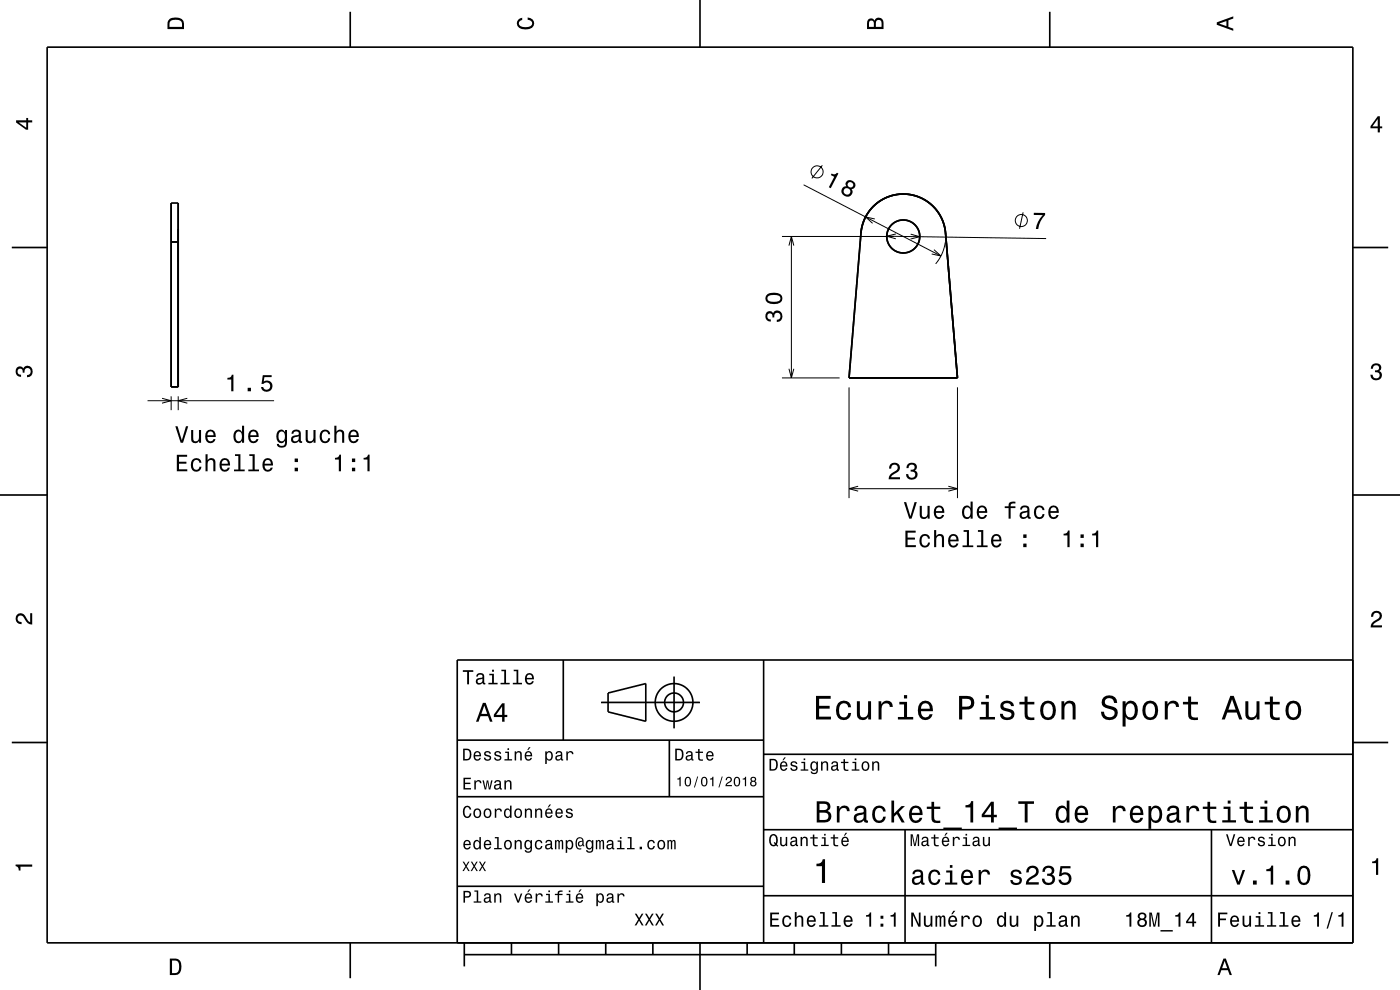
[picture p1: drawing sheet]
<svg xmlns="http://www.w3.org/2000/svg" width="297mm" height="210mm" viewBox="0 0 297 210" stroke-linecap="round" stroke-linejoin="round" font-family="sans-serif">
<g fill="none" stroke="#000" stroke-width=".21">
<path d="M170.5 39.2l29.1 15.1M174.5 35.1l-2.3 2.7M165.9 50.2h23.7M167.4 52.1l.5-1.9 .5 1.9M167.9 50.2v30M185.6 46.4l-2-.4 1.5 1.4M188.1 50.1l33.8 .5M190.1 49.6l-2 .5 1.9 .6M193.2 49.7l1.9 .5-1.9 .5M198.1 53l1.5 1.3-1.9-.4M200.5 51.4a9 9 0 0 1-2 4.6M217 45l-.7 3.5"/>
<path d="M167.4 78.2l.5 2 .5-2M31.3 85h26.8M34.4 84.5l1.9 .5-1.9 .5M36.3 84.1v2.9M37.8 84.1v2.9M39.7 84.5l-1.9 .5 1.9 .5M165.9 80.2h12.2M180.1 82.2v23.5M203.1 82.2v23.5M180.1 103.7h23M182.1 103.1l-2 .6 2 .5M201.2 103.1l1.9 .6-1.9 .5"/>
<circle cx="173.3" cy="36.5" r="1.28"/>
<circle cx="216.7" cy="46.8" r="1.28"/>
</g>
<g fill="none" stroke="#000" stroke-width=".35">
<path d="M10 10h277v190h-277zM74.3 2.5v7.5M148.5 0v10M222.7 2.5v7.5M2.5 52.5h7.5M36.3 51.3h1.5M36.3 43.1h1.5v39h-1.5zM185.2 43.8a9 9 0 0 1 9.5-2.1 9 9 0 0 1 5.9 7.7l2.5 30.8h-23l2.6-30.8a9 9 0 0 1 2.5-5.6zM287 52.5h7.5M0 105h10M287 105h10M119.5 140v17"/>
<path d="M162 140v60M287 140h-190v60M2.5 157.5h7.5M97 157h65M127.5 149h21M129 147l8-2v8l-8-2zM142 157v12M143 143.5v11M287 157.5h7.5M97 169h65M162 176h125M162 160h125"/>
<path d="M192 176v24M257 176v24M97 188h65M162 190h125M74.3 200v7.5M98.5 202.5h100M98.5 200v5M108.5 200v2.5M118.5 200v2.5M128.5 200v2.5M138.5 200v2.5M148.5 200v10"/>
<path d="M158.5 200v2.5M168.5 200v2.5M178.5 200v2.5M188.5 200v2.5M198.5 200v5M222.7 200v7.5"/>
<circle cx="191.6" cy="50.2" r="3.5"/>
<circle cx="143" cy="149" r="2"/>
<circle cx="143" cy="149" r="4"/>
</g>
<g fill="#000">
<path d="M36 4a2.18 2.18 0 0 0-.5 2.2h3.5v-1.2a1.43 1.43 0 0 0-1.7-1.3zM36.3 4.4a2.15 2.15 0 0 1 2.2 .3l.1 1h-2.6v-1z" fill-rule="evenodd"/>
<path d="M109.9 4.2l.9-.4v.4a.7 .7 0 0 0-.7 .5 .7 .7 0 0 0 .3 .8 1.7 1.7 0 0 0 2.5-.5 .9 .9 0 0 0-1-.8v-.5a1.24 1.24 0 0 1 1.4 1.1 1.24 1.24 0 0 1-1 1.4 2.22 2.22 0 0 1-2.5-.7l-.2-.5z" fill-rule="evenodd"/>
<path d="M184.2 4.2l-.3 .7v1.3h3.5v-1.3a.98 .98 0 0 0-.7-1.1 .98 .98 0 0 0-1.2 .6 .84 .84 0 0 0-1.3-.2zM184.5 4.5a.54 .54 0 0 1 .6-.1 .54 .54 0 0 1 .3 .6v.7h-1zM185.9 4.4a.62 .62 0 0 1 .8-.1 .62 .62 0 0 1 .3 .6v.8h-1.2z" fill-rule="evenodd"/>
<path d="M258.1 4.7v.6l3.5 1.2v-.4l-1-.4v-1.4l1-.4v-.4zM258.6 5l1.6-.5v1z" fill-rule="evenodd"/>
<path d="M3.4 25.5v.5l2.1 1.5h.5v-1.5h.8v-.5h-.8v-.5h-.4v.5zM4 26h1.6v1.1z" fill-rule="evenodd"/>
<path d="M176.4 36.8l-.1 .3 .7 .4-1.2 2.2 .4 .2 1.7-3.1-.3-.2a.77 .77 0 0 1-1.2 .2zM179.7 38.4a.8 .8 0 0 0-.2 1.1 1.11 1.11 0 0 0-1 1.2 1.11 1.11 0 0 0 1.2 1 1.03 1.03 0 0 0 1-.5 1.03 1.03 0 0 0 0-1.1 .89 .89 0 0 0 .8-.8 .89 .89 0 0 0-.7-.9l-.4-.2zM179 40.6a.71 .71 0 0 1 1.4 0 .71 .71 0 0 1-1.4 0zM179.8 39.2a.6 .6 0 0 1 1.2 0 .6 .6 0 0 1-1.2 0z" fill-rule="evenodd"/>
<path d="M292.3 24.7l-1.6 2.1v.4h1.6v.9h.4v-.9h.5v-.4h-.5v-2.1zM292.3 25.2v1.6h-1.1z" fill-rule="evenodd"/>
<path d="M219.3 45.1l2.4 .1v.4a5.3 5.3 0 0 0-1.5 3h-.5a5.2 5.2 0 0 1 1.5-3h-1.9z" fill-rule="evenodd"/>
<path d="M162.6 66.3a1.17 1.17 0 0 0-.2 1.2 1.17 1.17 0 0 0 1.1 .7v-.4a.62 .62 0 0 1-.7-.4 .62 .62 0 0 1 .2-.8 .62 .62 0 0 1 .8 .3l.1 .4h.4a.72 .72 0 0 1 .4-.9 .72 .72 0 0 1 .9 .5 .72 .72 0 0 1-.5 .9h-.3v.5a1.18 1.18 0 0 0 1.2-1.5 1.18 1.18 0 0 0-1.9-.6l-.1 .2a.86 .86 0 0 0-1.4-.1zM162.8 62.4a1.13 1.13 0 0 0-.4 1.2 1.13 1.13 0 0 0 1 .8 2.29 2.29 0 0 0 2.5-.6 1.14 1.14 0 0 0-.9-1.6 2.86 2.86 0 0 0-2.2 .2zM162.9 63a2.38 2.38 0 0 1 2.6 0v.6a2.37 2.37 0 0 1-2.6 0z" fill-rule="evenodd"/>
<path d="M291.1 77.4a1.08 1.08 0 0 1 1.4-.2 1.08 1.08 0 0 1 .4 1.2l-.3 .3a1.06 1.06 0 0 1 .5 1.3 1.06 1.06 0 0 1-1.2 .7 1.1 1.1 0 0 1-1.2-1.2h.5a.71 .71 0 0 0 1 .8 .71 .71 0 0 0 .1-1.3h-.6v-.4a.61 .61 0 0 0 .8-.3 .61 .61 0 0 0-.2-.8 .61 .61 0 0 0-.9 .2l-.1 .5h-.5z" fill-rule="evenodd"/>
<path d="M3.6 78a.86 .86 0 0 1 1.4 .2 1.06 1.06 0 0 1 1.2-.6 1.06 1.06 0 0 1 .7 1.2 1.1 1.1 0 0 1-1.2 1.2v-.4a.71 .71 0 0 0 .8-1 .71 .71 0 0 0-1.3-.1v.6h-.4a.61 .61 0 0 0-.3-.8 .61 .61 0 0 0-.8 .2 .61 .61 0 0 0 .2 .8l.6 .2v.4a1.15 1.15 0 0 1-1.2-.6 1.15 1.15 0 0 1 .3-1.3z" fill-rule="evenodd"/>
<path d="M37.5 96.5v3.5h2.2v-.5h-1.7v-1.1h1.5v-.5h-1.5v-1h1.7v-.4zM40.8 97.6a1.53 1.53 0 0 0 .8 2.5 1.06 1.06 0 0 0 1.1-1.1h-.4a.67 .67 0 0 1-.6 .7 .67 .67 0 0 1-.7-.6 1.12 1.12 0 0 1 .6-1.5 .6 .6 0 0 1 .7 .6h.4a1.09 1.09 0 0 0-.7-1 1.09 1.09 0 0 0-1.2 .4zM43.6 96.4v3.6h.4v-1.6a.63 .63 0 0 1 .6-.8 .63 .63 0 0 1 .7 .7v1.7h.4v-1.8a.88 .88 0 0 0-.6-1 .88 .88 0 0 0-1.1 .5v-1.3zM46.9 97.6a1.54 1.54 0 0 0 .8 2.5 1.05 1.05 0 0 0 1.1-.9h-.5l-.2 .3-.4 .2a.75 .75 0 0 1-.7-1h1.8a1.16 1.16 0 0 0-.5-1.3 1.16 1.16 0 0 0-1.4 .2zM47.2 97.8a.66 .66 0 0 1 .8-.2 .66 .66 0 0 1 .3 .8h-1.3zM49.9 96.4v.3h.7v2.9h-1v.4h2.3v-.4h-.9v-3.2zM52.9 96.4v.3h.7v2.9h-.9v.4h2.2v-.4h-.9v-3.2zM56 97.6a1.54 1.54 0 0 0 .8 2.5 1.05 1.05 0 0 0 1.1-.9h-.5l-.2 .3-.4 .2a.75 .75 0 0 1-.7-1h1.8a1.16 1.16 0 0 0-.5-1.3 1.16 1.16 0 0 0-1.4 .2zM56.3 97.8a.66 .66 0 0 1 .8-.2 .66 .66 0 0 1 .3 .8h-1.3zM62.5 99.2v.8h.7v-.8zM62.5 97.3v.7h.7v-.7z" fill-rule="evenodd"/>
<path d="M37.2 90.4l1.1 3.5h.5l1.1-3.5h-.4l-.9 3-.9-3zM40.6 91.2v1.8a.89 .89 0 0 0 .6 1 .89 .89 0 0 0 1-.5v.4h.5v-2.7h-.5v1.6a.65 .65 0 0 1-.4 .8 .65 .65 0 0 1-.8-.4v-2zM43.8 91.5a1.54 1.54 0 0 0 .8 2.5 1.06 1.06 0 0 0 1.1-.9h-.4l-.2 .4-.4 .1a.75 .75 0 0 1-.7-.9h1.8a1.17 1.17 0 0 0-.5-1.4 1.17 1.17 0 0 0-1.5 .2zM44.2 91.7a.66 .66 0 0 1 .8-.1 .66 .66 0 0 1 .3 .7h-1.3zM49.8 91.5a1.57 1.57 0 0 0 .8 2.5l.4-.1 .3-.4v.4h.5v-3.6h-.5v1.3a.89 .89 0 0 0-1.5-.1zM50.1 91.8a.62 .62 0 0 1 .7-.3 .62 .62 0 0 1 .5 .6 1.11 1.11 0 0 1-.7 1.5 1.19 1.19 0 0 1-.5-1.8zM52.9 91.5a1.54 1.54 0 0 0 .8 2.5 1.06 1.06 0 0 0 1.1-.9h-.4l-.2 .4-.4 .1a.76 .76 0 0 1-.7-.9h1.8a1.17 1.17 0 0 0-.5-1.4 1.17 1.17 0 0 0-1.5 .2zM53.3 91.7a.66 .66 0 0 1 .8-.1 .66 .66 0 0 1 .3 .7h-1.3zM58.9 91.5a1.57 1.57 0 0 0 .8 2.5l.4-.1 .4-.4a.73 .73 0 0 1-.3 1 .73 .73 0 0 1-1-.3h-.5a1.1 1.1 0 0 0 1.3 .8 1.1 1.1 0 0 0 .9-1.2v-2.6h-.4v.5l-.4-.4a.89 .89 0 0 0-1.2 .2zM59.3 91.8a.63 .63 0 0 1 .6-.3 .63 .63 0 0 1 .5 .6 1.1 1.1 0 0 1-.7 1.5 1.19 1.19 0 0 1-.4-1.8zM62.1 91.4l-.3 .6h.4a.55 .55 0 0 1 .7-.5 .55 .55 0 0 1 .4 .7l-.2 .1a1 1 0 0 0-1.1 .2 1 1 0 0 0-.2 1 .94 .94 0 0 0 1.6 .1l.1 .3h.6v-.3l-.3-.1v-1.6a1.02 1.02 0 0 0-1.7-.5zM62.3 92.9l1.1-.4a.77 .77 0 0 1-.2 .9 .77 .77 0 0 1-.9 .1zM64.8 91.2v1.8a.89 .89 0 0 0 .7 1 .89 .89 0 0 0 1-.5v.4h.4v-2.7h-.4v1.6a.65 .65 0 0 1-.4 .8 .65 .65 0 0 1-.8-.4v-2zM68.1 91.5a1.52 1.52 0 0 0 .9 2.5 1.05 1.05 0 0 0 1.1-1h-.5a.67 .67 0 0 1-.6 .6 .67 .67 0 0 1-.7-.6 1.12 1.12 0 0 1 .7-1.5 .6 .6 0 0 1 .6 .6h.5a1.09 1.09 0 0 0-.8-.9 1.09 1.09 0 0 0-1.2 .3zM70.9 90.3v3.6h.5v-1.5a.63 .63 0 0 1 .4-.8 .63 .63 0 0 1 .8 .3v2h.4v-1.8a.88 .88 0 0 0-.6-.9 .88 .88 0 0 0-1 .4v-1.3zM74.2 91.5a1.54 1.54 0 0 0 .8 2.5 1.06 1.06 0 0 0 1.1-.9h-.5l-.2 .4-.4 .1a.75 .75 0 0 1-.6-.9h1.7a1.17 1.17 0 0 0-.5-1.4 1.17 1.17 0 0 0-1.4 .2zM74.5 91.7a.66 .66 0 0 1 .8-.1 .66 .66 0 0 1 .4 .7h-1.3z" fill-rule="evenodd"/>
<path d="M48.2 80.2v.3h.9v2.5h.4v-3.5h-.3a.77 .77 0 0 1-1 .7zM52.5 82.3v.7h.7v-.7zM55.8 79.6l-.3 1.8h.4a.8 .8 0 0 1 1.2-.2 .8 .8 0 0 1-.1 1.3 .8 .8 0 0 1-1.2-.4h-.4a1.21 1.21 0 0 0 1.5 1 1.21 1.21 0 0 0 .8-1.6 1.21 1.21 0 0 0-1.7-.6l.1-.9h1.5v-.4z" fill-rule="evenodd"/>
<path d="M71.1 97.1v.4h.8v2.5h.4v-3.6h-.3a.77 .77 0 0 1-.9 .7zM74.7 99.2v.8h.7v-.8zM74.7 97.3v.7h.7v-.7zM77.1 97.1v.4h.8v2.5h.5v-3.6h-.3a.77 .77 0 0 1-1 .7z" fill-rule="evenodd"/>
<path d="M188.9 98.5l-.3 .9h.5a.7 .7 0 0 1 .5-.8 .7 .7 0 0 1 .8 .5 .7 .7 0 0 1-.5 .8 1.8 1.8 0 0 0-1.4 1.8h2.4v-.5h-1.9a2.19 2.19 0 0 1 1.5-1.1 1.14 1.14 0 0 0 .1-1.7 1.14 1.14 0 0 0-1.7 .1zM192.6 98.4l-.3 .9h.4a.62 .62 0 0 1 .4-.8 .62 .62 0 0 1 .8 .3 .62 .62 0 0 1-.2 .8h-.5v.4a.72 .72 0 0 1 .9 .5 .72 .72 0 0 1-.5 .9 .72 .72 0 0 1-.9-.5v-.3h-.5a1.18 1.18 0 0 0 1.5 1.2 1.18 1.18 0 0 0 .6-1.9l-.2-.1a.9 .9 0 0 0 .3-1.1 .9 .9 0 0 0-1-.6z" fill-rule="evenodd"/>
<path d="M192.1 112.6v3.5h2.2v-.5h-1.8v-1.1h1.6v-.5h-1.6v-1h1.8v-.4zM195.4 113.6a1.52 1.52 0 0 0 .8 2.6 1.05 1.05 0 0 0 1.1-1.1h-.4a.67 .67 0 0 1-.7 .7 .67 .67 0 0 1-.7-.6 1.12 1.12 0 0 1 .7-1.6 .6 .6 0 0 1 .7 .7h.4a1.09 1.09 0 0 0-.8-1 1.09 1.09 0 0 0-1.1 .3zM198.2 112.4v3.7h.4v-1.6a.63 .63 0 0 1 .5-.9 .63 .63 0 0 1 .7 .8v1.7h.5v-1.8a.88 .88 0 0 0-.6-1 .88 .88 0 0 0-1.1 .4v-1.3zM201.4 113.6a1.54 1.54 0 0 0 .8 2.6 1.06 1.06 0 0 0 1.1-.9h-.4l-.2 .3-.4 .2a.76 .76 0 0 1-.7-1h1.8a1.17 1.17 0 0 0-.5-1.3 1.17 1.17 0 0 0-1.5 .1zM201.8 113.9a.66 .66 0 0 1 .8-.2 .66 .66 0 0 1 .3 .8h-1.3zM204.4 112.4v.4h.7v2.9h-.9v.4h2.3v-.4h-.9v-3.3zM207.5 112.4v.4h.7v2.9h-1v.4h2.3v-.4h-.9v-3.3zM210.5 113.6a1.54 1.54 0 0 0 .8 2.6 1.06 1.06 0 0 0 1.1-.9h-.4l-.2 .3-.4 .2a.76 .76 0 0 1-.7-1h1.8a1.17 1.17 0 0 0-.5-1.3 1.17 1.17 0 0 0-1.5 .1zM210.9 113.9a.66 .66 0 0 1 .8-.2 .66 .66 0 0 1 .3 .8h-1.3zM217.1 115.3v.8h.7v-.8zM217.1 113.4v.7h.7v-.7z" fill-rule="evenodd"/>
<path d="M191.8 106.5l1.1 3.5h.5l1.1-3.5h-.5l-.9 3-.9-3zM195.1 107.3v1.8a.89 .89 0 0 0 .6 1 .89 .89 0 0 0 1.1-.5v.4h.4v-2.7h-.4v1.6a.65 .65 0 0 1-.4 .7 .65 .65 0 0 1-.8-.3v-2zM198.4 107.6a1.54 1.54 0 0 0 .8 2.5 1.06 1.06 0 0 0 1.1-.9h-.5l-.2 .4-.4 .1a.75 .75 0 0 1-.6-.9h1.7a1.16 1.16 0 0 0-.5-1.4 1.16 1.16 0 0 0-1.4 .2zM198.7 107.8a.66 .66 0 0 1 .8-.1 .66 .66 0 0 1 .4 .7h-1.3zM204.4 107.6a1.57 1.57 0 0 0 .7 2.5l.5-.1 .3-.4v.4h.4v-3.6h-.4v1.3a.89 .89 0 0 0-1.5-.1zM204.7 107.9a.62 .62 0 0 1 .7-.3 .62 .62 0 0 1 .4 .6 1.11 1.11 0 0 1-.6 1.5 1.19 1.19 0 0 1-.5-1.8zM207.5 107.6a1.54 1.54 0 0 0 .8 2.5 1.06 1.06 0 0 0 1.1-.9h-.4l-.3 .4-.3 .1a.75 .75 0 0 1-.7-.9h1.7a1.17 1.17 0 0 0-.5-1.4 1.17 1.17 0 0 0-1.4 .2zM207.9 107.8a.66 .66 0 0 1 .8-.1 .66 .66 0 0 1 .3 .7h-1.3zM213.1 107.4v.4h.9v2.2h.4v-2.2h1v-.4h-1v-.4l.4-.2h.6v-.4a1.04 1.04 0 0 0-1.4 .8v.2zM216.7 107.4l-.3 .7h.4a.55 .55 0 0 1 .7-.5 .55 .55 0 0 1 .4 .7l-.2 .1a1.14 1.14 0 0 0-1.4 .9 .73 .73 0 0 0 .8 .8l.5-.1 .4-.3 .1 .3h.6v-.3l-.3-.1v-1.6a1.02 1.02 0 0 0-.7-.8 1.02 1.02 0 0 0-1 .2zM216.8 109l1.1-.4a.77 .77 0 0 1-.2 .9 .77 .77 0 0 1-.9 .1zM219.6 107.6a1.53 1.53 0 0 0 .9 2.5 1.06 1.06 0 0 0 1.1-1h-.4a.67 .67 0 0 1-.7 .6 .67 .67 0 0 1-.7-.6 1.12 1.12 0 0 1 .7-1.5 .6 .6 0 0 1 .6 .6h.5a1.09 1.09 0 0 0-.8-1 1.09 1.09 0 0 0-1.2 .4zM222.7 107.6a1.54 1.54 0 0 0 .8 2.5 1.06 1.06 0 0 0 1.1-.9h-.5l-.2 .4-.4 .1a.75 .75 0 0 1-.7-.9h1.8a1.17 1.17 0 0 0-.5-1.4 1.17 1.17 0 0 0-1.4 .2zM223 107.8a.66 .66 0 0 1 .8-.1 .66 .66 0 0 1 .4 .7h-1.4z" fill-rule="evenodd"/>
<path d="M225.6 113.2v.4h.8v2.5h.5v-3.6h-.3a.77 .77 0 0 1-1 .7zM229.2 115.3v.8h.7v-.8zM229.2 113.4v.7h.7v-.7zM231.7 113.2v.4h.8v2.5h.5v-3.6h-.4a.78 .78 0 0 1-.9 .7z" fill-rule="evenodd"/>
<path d="M3.6 130.4a1.22 1.22 0 0 1 2 .7l.4 .6 .4 .3v-1.9h.4v2.4a1.8 1.8 0 0 1-1.7-1.4 .71 .71 0 0 0-.9-.5 .71 .71 0 0 0-.5 .8 .71 .71 0 0 0 .9 .5v.5a1.18 1.18 0 0 1-1.2-.7 1.18 1.18 0 0 1 .2-1.3z" fill-rule="evenodd"/>
<path d="M291.2 129.9a1.18 1.18 0 0 1 1.9 .3 1.18 1.18 0 0 1-1 1.7l-.5 .3-.3 .5h1.9v.4h-2.4a1.8 1.8 0 0 1 1.4-1.8 .71 .71 0 0 0 .5-.8 .71 .71 0 0 0-.9-.5 .71 .71 0 0 0-.5 .8h-.4z" fill-rule="evenodd"/>
<path d="M98.2 158.8v2.5h.9a1.37 1.37 0 0 0 .7-2.2 1.56 1.56 0 0 0-1.6-.3zM98.6 159.1a.98 .98 0 0 1 1.1 .7 .98 .98 0 0 1-.6 1.2h-.5zM100.7 159.6a1.04 1.04 0 0 0-.2 1.2 1.04 1.04 0 0 0 1 .5l.5-.5h-.3l-.4 .3a.54 .54 0 0 1-.5-.7h1.3a.83 .83 0 0 0-.4-.9 .83 .83 0 0 0-1 .1zM100.9 159.7l.2-.1a.47 .47 0 0 1 .5 .1 .47 .47 0 0 1 .1 .5h-.9zM102.9 159.5l-.2 .1a.69 .69 0 0 0 .9 .9l.2 .1a.43 .43 0 0 1-.4 .5 .43 .43 0 0 1-.4-.4h-.3a.74 .74 0 0 0 .9 .7 .74 .74 0 0 0 .5-1l-1-.4a.38 .38 0 0 1 .3-.5 .38 .38 0 0 1 .4 .4h.3a.78 .78 0 0 0-1.2-.4zM105.1 159.5l-.2 .1a.69 .69 0 0 0 .9 .9l.2 .1a.43 .43 0 0 1-.4 .5 .43 .43 0 0 1-.5-.4h-.3a.74 .74 0 0 0 .9 .7 .74 .74 0 0 0 .5-1l-.9-.4a.38 .38 0 0 1 .3-.5 .38 .38 0 0 1 .4 .4h.3a.77 .77 0 0 0-1.2-.4zM107.2 159.4v.3h.5v1.3h-.7v.3h1.6v-.3h-.6v-1.6zM107.7 158.7v.4h.3v-.4zM109.2 159.4v1.9h.3v-1.1a.45 .45 0 0 1 .4-.6 .45 .45 0 0 1 .5 .5v1.2h.3v-1.3a.63 .63 0 0 0-.5-.7 .63 .63 0 0 0-.7 .4v-.3zM112.2 158.5l-.4 .6h.3l.5-.6zM111.5 159.6a1.04 1.04 0 0 0-.2 1.2 1.04 1.04 0 0 0 1.1 .5l.5-.5h-.3l-.5 .3a.54 .54 0 0 1-.5-.7h1.3a.83 .83 0 0 0-.4-.9 .83 .83 0 0 0-1 .1zM111.8 159.7l.1-.1a.48 .48 0 0 1 .5 .1 .48 .48 0 0 1 .2 .5h-1zM115.7 159.4v2.7h.3v-1.1a.66 .66 0 0 0 .7 .4 .66 .66 0 0 0 .5-.6 .91 .91 0 0 0 0-1.1 .91 .91 0 0 0-1-.3l-.2 .3v-.3zM116.1 159.8a.45 .45 0 0 1 .5-.2 .45 .45 0 0 1 .3 .4 .65 .65 0 0 1 .1 .8 .65 .65 0 0 1-.7 .2 .98 .98 0 0 1-.2-1.2zM118.1 159.5l-.2 .4h.3a.39 .39 0 0 1 .4-.3 .39 .39 0 0 1 .3 .5h-.1a.65 .65 0 0 0-1 .4 .65 .65 0 0 0 .6 .9l.6-.3 .1 .2h.4v-.2l-.2-.1v-1.1a.72 .72 0 0 0-.5-.6 .72 .72 0 0 0-.7 .2zM118.2 160.6l.8-.3a.55 .55 0 0 1-.2 .7 .55 .55 0 0 1-.6 0zM120.1 159.4v1.9h.4v-1.1a.47 .47 0 0 1 .2-.6 .47 .47 0 0 1 .6 .2v.2h.4a.64 .64 0 0 0-.5-.7 .64 .64 0 0 0-.8 .4v-.3z" fill-rule="evenodd"/>
<path d="M98.2 142.2v.3h.9v2.7h.4v-2.7h.9v-.3zM101.3 143l-.3 .5h.4a.47 .47 0 0 1 .5-.4 .47 .47 0 0 1 .4 .6l-.2 .1a.84 .84 0 0 0-1 .2 .84 .84 0 0 0 0 1.1 .9 .9 0 0 0 1.3-.2l.1 .2 .5 .1v-.3l-.3-.1v-1.3a.87 .87 0 0 0-1.4-.5zM101.4 144.3l.9-.3a.66 .66 0 0 1-.1 .7 .66 .66 0 0 1-.8 .1zM103.8 142.9v.3h.6v1.6h-.8v.4h2v-.4h-.8v-1.9zM104.4 142.1v.4h.4v-.4zM106.4 142.1v.3h.6v2.4h-.8v.4h1.9v-.4h-.7v-2.7zM109 142.1v.3h.6v2.4h-.8v.4h1.9v-.4h-.7v-2.7zM111.6 143.1a1.32 1.32 0 0 0 .7 2.1 .9 .9 0 0 0 .9-.7h-.3l-.2 .3-.4 .1a.65 .65 0 0 1-.6-.8h1.6a1 1 0 0 0-.4-1.2 1 1 0 0 0-1.3 .2zM111.9 143.3a.57 .57 0 0 1 .7-.1 .57 .57 0 0 1 .3 .6h-1.2z" fill-rule="evenodd"/>
<path d="M102.4 149.1l-1.4 4h.5l.4-1.2h1.6l.4 1.2h.6l-1.5-4zM102.7 149.7l.7 1.7h-1.3zM106.5 149.2l-1.7 2.4v.5h1.7v1h.5v-1h.6v-.5h-.6v-2.4zM106.5 149.9v1.7h-1.3z" fill-rule="evenodd"/>
<path d="M143.2 158.8v2.5h.9a1.37 1.37 0 0 0 .7-2.2 1.56 1.56 0 0 0-1.6-.3zM143.6 159.1a.98 .98 0 0 1 1.1 .7 .98 .98 0 0 1-.6 1.2h-.5zM145.7 159.5l-.2 .4h.3a.39 .39 0 0 1 .5-.3 .39 .39 0 0 1 .3 .5h-.2a.65 .65 0 0 0-.9 .4 .65 .65 0 0 0 .5 .9l.7-.3v.2h.4v-.2l-.1-.1-.1-1.1a.73 .73 0 0 0-.4-.6 .73 .73 0 0 0-.8 .2zM145.8 160.6l.8-.3a.55 .55 0 0 1-.1 .7 .55 .55 0 0 1-.7 0zM148.1 158.9v.5h-.5v.3h.5v1.3a.75 .75 0 0 0 1 .4v-.3a.48 .48 0 0 1-.7-.3v-1.1h.7v-.3h-.7v-.5zM150 159.6a1.04 1.04 0 0 0-.2 1.2 1.04 1.04 0 0 0 1.1 .5l.5-.5h-.4l-.4 .3a.54 .54 0 0 1-.5-.7h1.3a.83 .83 0 0 0-.4-.9 .83 .83 0 0 0-1 .1zM150.3 159.7l.1-.1a.48 .48 0 0 1 .5 .1 .48 .48 0 0 1 .2 .5h-1z" fill-rule="evenodd"/>
<path d="M173.1 147.6v5h3.2v-.6h-2.5v-1.7h2.2v-.6h-2.2v-1.5h2.4v-.6zM177.8 149.2a2.59 2.59 0 0 0 .5 3.4 1.58 1.58 0 0 0 2.3-1.4h-.6a.95 .95 0 0 1-.9 1 .95 .95 0 0 1-1-.9 1.59 1.59 0 0 1 .9-2.1 .85 .85 0 0 1 .9 .8h.7a1.56 1.56 0 0 0-1.1-1.3 1.56 1.56 0 0 0-1.7 .5zM181.8 148.8v2.5a1.27 1.27 0 0 0 .9 1.4 1.27 1.27 0 0 0 1.5-.7v.6h.6v-3.8h-.6v2.2a.92 .92 0 0 1-.6 1.1 .92 .92 0 0 1-1.2-.4v-2.9zM186.4 148.8v3.8h.6v-2.2a.95 .95 0 0 1 .5-1.1 .95 .95 0 0 1 1.2 .3l.1 .4h.6a1.28 1.28 0 0 0-1-1.4 1.28 1.28 0 0 0-1.4 .8v-.6zM190.8 148.9v.5h1v2.7h-1.3v.5h3.2v-.5h-1.3v-3.2zM191.8 147.4v.8h.6v-.8zM195.1 149.2a2.62 2.62 0 0 0 .5 3.4 1.57 1.57 0 0 0 2.2-1.1h-.6l-.3 .5-.5 .2a1.08 1.08 0 0 1-1-1.3h2.5a1.66 1.66 0 0 0-.7-2 1.66 1.66 0 0 0-2.1 .3zM195.6 149.5a.94 .94 0 0 1 1.2-.2 .94 .94 0 0 1 .5 1h-1.9zM203.5 147.6v5h.6v-2.1h.8a1.47 1.47 0 0 0 1.8-1.2 1.47 1.47 0 0 0-1.5-1.7zM204.1 148.2a1.6 1.6 0 0 1 1.8 .5 .86 .86 0 0 1 0 .9 .86 .86 0 0 1-.9 .3h-.9zM208.1 148.9v.5h1v2.7h-1.3v.5h3.3v-.5h-1.3v-3.2zM209.1 147.4v.8h.7v-.8zM212.6 148.9a1.08 1.08 0 0 0-.3 1.2 1.08 1.08 0 0 0 1 .7l1.1 .4a.57 .57 0 0 1 .2 .6 .57 .57 0 0 1-.5 .4 .96 .96 0 0 1-1.4-.8h-.6a1.6 1.6 0 0 0 1.3 1.4 1.6 1.6 0 0 0 1.7-.8 1.13 1.13 0 0 0-1-1.6l-1.1-.3-.2-.4a.87 .87 0 0 1 .9-.5 .87 .87 0 0 1 .8 .6h.6a1.41 1.41 0 0 0-2.1-1.1zM217.4 147.8v1.1h-1.1v.5h1.1v2.6l.2 .4 .4 .3h1.4v-.5a.97 .97 0 0 1-1.4-.5v-2.3h1.4v-.5h-1.4v-1.1zM221.1 149.2a2.56 2.56 0 0 0 .5 3.4 1.72 1.72 0 0 0 1.8-.2 1.72 1.72 0 0 0 .6-1.7 1.7 1.7 0 0 0-.9-1.9 1.7 1.7 0 0 0-2 .4zM221.6 149.6a.96 .96 0 0 1 1-.4 .96 .96 0 0 1 .7 .8 1.59 1.59 0 0 1-1 2.2 1.19 1.19 0 0 1-1-1.5zM225.2 148.8v3.8h.6v-2.2a.97 .97 0 0 1 .5-1.1 .97 .97 0 0 1 1.1 .2l.1 .7v2.4h.7v-2.5a1.27 1.27 0 0 0-.9-1.4 1.27 1.27 0 0 0-1.5 .6v-.5zM234.1 147.9a1.38 1.38 0 0 0-.3 1.5 1.38 1.38 0 0 0 1.3 .9 1.25 1.25 0 0 1 1.4 .9 1.15 1.15 0 0 1-1.3 .9 1.15 1.15 0 0 1-1-1.1h-.7a1.8 1.8 0 0 0 1.7 1.8 1.8 1.8 0 0 0 1.9-1.6 1.46 1.46 0 0 0-1.5-1.4l-.6-.2a.83 .83 0 0 1-.5-1.1 .83 .83 0 0 1 1.2-.3l.5 .5 .1 .4h.7a1.67 1.67 0 0 0-1-1.6 1.67 1.67 0 0 0-1.9 .4zM238.2 148.8v5.3h.6v-2.1a1.32 1.32 0 0 0 1.4 .7 1.32 1.32 0 0 0 1.1-1.1 2.43 2.43 0 0 0-.8-2.8 1.21 1.21 0 0 0-1.7 .5v-.5zM239.1 149.6a.9 .9 0 0 1 .9-.4 .9 .9 0 0 1 .7 .8 1.61 1.61 0 0 1-.9 2.2 1.18 1.18 0 0 1-1-1.5zM242.8 149.2a2.56 2.56 0 0 0 .5 3.4 1.72 1.72 0 0 0 1.8-.2 1.72 1.72 0 0 0 .6-1.7 1.7 1.7 0 0 0-.9-1.9 1.7 1.7 0 0 0-2 .4zM243.3 149.6a.96 .96 0 0 1 1-.4 .96 .96 0 0 1 .7 .8 1.59 1.59 0 0 1-1 2.2 1.19 1.19 0 0 1-1-1.5zM247.1 148.8v3.8h.6v-2.2a.95 .95 0 0 1 .5-1.1 .95 .95 0 0 1 1.2 .3l.1 .4h.6a1.28 1.28 0 0 0-1-1.4 1.28 1.28 0 0 0-1.4 .8v-.6zM252 147.8v1.1h-1v.5h1l.1 2.6 .2 .4 .4 .3h1.4v-.5a.97 .97 0 0 1-1.4-.5v-2.3h1.4v-.5h-1.4v-1.1zM261 147.6l-1.8 5h.6l.6-1.4h2l.5 1.4h.7l-1.9-5zM261.4 148.3l.7 2.2h-1.5zM264.2 148.8v2.5a1.27 1.27 0 0 0 .9 1.4 1.27 1.27 0 0 0 1.5-.7v.6h.6v-3.8h-.6v2.2a.92 .92 0 0 1-.6 1.1 .92 .92 0 0 1-1.1-.4l-.1-2.9zM269.4 147.8v1.1h-1.1v.5h1.1v2.6l.2 .4 .4 .3 .7 .1 .8-.1v-.5a.97 .97 0 0 1-1.4-.5l-.1-2.3h1.5v-.5h-1.5v-1.1zM273.1 149.2a2.56 2.56 0 0 0 .6 3.4 1.72 1.72 0 0 0 1.8-.2 1.72 1.72 0 0 0 .6-1.7 1.7 1.7 0 0 0-.9-1.9 1.7 1.7 0 0 0-2.1 .4zM273.6 149.6a.96 .96 0 0 1 1-.4 .96 .96 0 0 1 .7 .8 1.59 1.59 0 0 1-.9 2.2 1.19 1.19 0 0 1-1.1-1.5z" fill-rule="evenodd"/>
<path d="M98.3 165v2.5h1.6v-.3h-1.2v-.9h1.1v-.3h-1.1v-.7h1.2v-.3zM100.6 165.5v2h.3v-1.1a.47 .47 0 0 1 .3-.6 .47 .47 0 0 1 .6 .2v.1h.3a.64 .64 0 0 0-.5-.6 .64 .64 0 0 0-.7 .4v-.4zM102.4 165.5l.4 2h.3l.3-1.7 .3 1.7h.3l.5-2h-.3l-.3 1.7-.3-1.7h-.3l-.3 1.7-.3-1.7zM105.1 165.6l-.2 .5h.2a.39 .39 0 0 1 .5-.4 .39 .39 0 0 1 .3 .6h-.1a.65 .65 0 0 0-1 .4 .65 .65 0 0 0 .6 .8l.6-.3 .1 .2 .4 .1v-.3h-.2v-1.1a.72 .72 0 0 0-.5-.6 .72 .72 0 0 0-.7 .1zM105.2 166.7l.8-.2a.55 .55 0 0 1-.2 .6 .55 .55 0 0 1-.6 .1zM107 165.5v2h.3v-1.1a.45 .45 0 0 1 .4-.7 .45 .45 0 0 1 .5 .6v1.2h.3v-1.3a.63 .63 0 0 0-.4-.7 .63 .63 0 0 0-.8 .3v-.3z" fill-rule="evenodd"/>
<path d="M98.5 178.4a1.04 1.04 0 0 0-.2 1.2 1.04 1.04 0 0 0 1.1 .6l.5-.6h-.4l-.4 .3a.54 .54 0 0 1-.5-.6h1.3a.83 .83 0 0 0-.4-1 .83 .83 0 0 0-1 .1zM98.8 178.6l.1-.1a.48 .48 0 0 1 .5 0 .48 .48 0 0 1 .2 .5h-1zM100.6 178.4a1.07 1.07 0 0 0-.2 1.1 1.07 1.07 0 0 0 .9 .7l.4-.3v.3h.3v-2.6h-.3v.9a.64 .64 0 0 0-1.1-.1zM100.8 178.6a.44 .44 0 0 1 .5-.2 .44 .44 0 0 1 .4 .5 .65 .65 0 0 1 0 .7 .65 .65 0 0 1-.7 .3l-.3-.4zM102.8 178.4a1.04 1.04 0 0 0-.1 1.2 1.04 1.04 0 0 0 1 .6l.5-.6h-.3l-.5 .3a.54 .54 0 0 1-.4-.6h1.2a.83 .83 0 0 0-.3-1 .83 .83 0 0 0-1.1 .1zM103.1 178.6l.1-.1a.47 .47 0 0 1 .5 0 .47 .47 0 0 1 .2 .5h-.9zM105 177.6v.2h.5v2.1h-.7v.3h1.6v-.3h-.6v-2.3zM107.1 178.4a1.04 1.04 0 0 0-.1 1.2 1.04 1.04 0 0 0 1.1 .6 1.04 1.04 0 0 0 .5-1.3 1.04 1.04 0 0 0-1.2-.7zM107.4 178.6a.48 .48 0 0 1 .5-.2 .48 .48 0 0 1 .3 .5 .67 .67 0 0 1 0 .7 .67 .67 0 0 1-.7 .3 .97 .97 0 0 1-.1-1.3zM109.2 178.2v2h.3v-1.2a.45 .45 0 0 1 .3-.5 .45 .45 0 0 1 .5 .2l.1 1.5h.3v-1.3a.63 .63 0 0 0-.5-.7 .63 .63 0 0 0-.7 .3v-.3zM111.4 178.4a1.06 1.06 0 0 0-.2 1.1 1.06 1.06 0 0 0 1 .7l.4-.3a.52 .52 0 0 1-.3 .7 .52 .52 0 0 1-.7-.3h-.3a.78 .78 0 0 0 .9 .6 .78 .78 0 0 0 .7-.8v-1.9h-.3v.3l-.3-.3a.65 .65 0 0 0-.9 .2zM111.7 178.6a.45 .45 0 0 1 .5-.2 .45 .45 0 0 1 .3 .5 .65 .65 0 0 1 0 .7 .65 .65 0 0 1-.7 .3l-.2-.4zM113.7 178.4a1.04 1.04 0 0 0-.2 1.2 1.04 1.04 0 0 0 1.1 .6l.4-.4 .1-.3h-.3l-.3 .4a.72 .72 0 0 1-.7-.7 .72 .72 0 0 1 .7-.7l.3 .4h.3a.78 .78 0 0 0-.6-.7 .78 .78 0 0 0-.8 .2zM115.9 178.3l-.2 .5h.3a.39 .39 0 0 1 .5-.4 .39 .39 0 0 1 .2 .6h-.1a.65 .65 0 0 0-.9 .4 .65 .65 0 0 0 .5 .8l.6-.3 .1 .2 .4 .1v-.3h-.2v-1.2a.73 .73 0 0 0-1.2-.4zM116 179.4l.8-.2a.55 .55 0 0 1-.1 .6 .55 .55 0 0 1-.7 .1zM117.7 178.2v2h.3v-1.3l.2-.5h.2l.1 .2v1.6h.2l.1-1.5 .2-.3 .2 .4v1.4h.3v-1.4a.49 .49 0 0 0-.4-.7l-.4 .3-.3-.3-.4 .3v-.2zM120 178.2v2.7h.3v-1a.66 .66 0 0 0 .7 .3 .66 .66 0 0 0 .6-.6 .91 .91 0 0 0 0-1 .91 .91 0 0 0-1-.4l-.3 .3v-.3zM120.5 178.6a.45 .45 0 0 1 .4-.2 .45 .45 0 0 1 .4 .5v.3a.6 .6 0 0 1-.5 .7 .84 .84 0 0 1-.3-1.3zM122.5 177.8a1.87 1.87 0 0 0 .1 2.3l.7 .1v-.3a.61 .61 0 0 1-.9-.5 1.2 1.2 0 0 1 .6-1.6l.4 .1 .1 .4a.7 .7 0 0 0-.8 .4 .7 .7 0 0 0 .2 .8h.4l.3-.2v.2h.4l-.2-.3a1.2 1.2 0 0 0-.8-1.6zM122.9 178.7l.6-.2-.1 .7-.5 .1zM124.5 178.4a1.06 1.06 0 0 0-.2 1.1 1.06 1.06 0 0 0 .9 .7l.4-.3a.52 .52 0 0 1-.3 .7 .52 .52 0 0 1-.7-.3h-.3a.78 .78 0 0 0 .9 .6 .78 .78 0 0 0 .7-.8v-1.9h-.3v.3l-.3-.3a.65 .65 0 0 0-.8 .2zM124.7 178.6a.45 .45 0 0 1 .5-.2 .45 .45 0 0 1 .3 .5 .65 .65 0 0 1 0 .7 .65 .65 0 0 1-.6 .3l-.3-.4zM126.4 178.2v2h.3v-1.3l.2-.5h.1l.1 .2v1.6h.3v-1.5l.3-.3 .2 .4v1.4h.3v-1.4a.49 .49 0 0 0-.4-.7l-.4 .3-.4-.3-.3 .3v-.2zM128.9 178.3l-.2 .5h.3a.39 .39 0 0 1 .5-.4 .39 .39 0 0 1 .3 .6h-.2a.65 .65 0 0 0-.9 .4 .65 .65 0 0 0 .5 .8l.6-.3 .1 .2 .4 .1v-.3h-.2v-1.2a.72 .72 0 0 0-.5-.6 .72 .72 0 0 0-.7 .2zM129 179.4l.8-.2a.55 .55 0 0 1-.1 .6 .55 .55 0 0 1-.7 .1zM131 178.3v.3h.5v1.3h-.6v.3h1.6v-.3h-.7v-1.6zM131.5 177.6v.3h.3v-.3zM133.2 177.6v.2h.5v2.1h-.7v.3h1.6v-.3h-.6v-2.3zM135.7 179.6v.6h.5v-.6zM137.5 178.4a1.04 1.04 0 0 0-.1 1.2 1.04 1.04 0 0 0 1 .6l.4-.4 .1-.3h-.3l-.3 .4a.72 .72 0 0 1-.7-.7 .72 .72 0 0 1 .7-.7l.3 .4h.3a.78 .78 0 0 0-.5-.7 .78 .78 0 0 0-.9 .2zM139.7 178.4a1.04 1.04 0 0 0-.2 1.2 1.04 1.04 0 0 0 1.1 .6 1.04 1.04 0 0 0 .5-1.3 1.04 1.04 0 0 0-1.2-.7zM139.9 178.6a.48 .48 0 0 1 .5-.2 .48 .48 0 0 1 .4 .5 .66 .66 0 0 1 0 .7 .66 .66 0 0 1-.7 .3 .98 .98 0 0 1-.2-1.3zM141.6 178.2v2h.3v-1.3l.1-.5h.2l.1 .2v1.6h.3v-1.5l.3-.3 .1 .4v1.4h.3v-1.4a.49 .49 0 0 0-.3-.7l-.4 .3-.4-.3-.3 .3v-.2z" fill-rule="evenodd"/>
<path d="M98.4 171.2a1.45 1.45 0 0 0 .7 2.3 .94 .94 0 0 0 .9-1h-.3a.59 .59 0 0 1-.8 .7 1.31 1.31 0 0 1 .2-2l.3 .1 .2 .4h.4a.85 .85 0 0 0-.6-.8 .85 .85 0 0 0-1 .3zM100.6 171.7a1.04 1.04 0 0 0-.1 1.3 1.04 1.04 0 0 0 1.1 .5 1.04 1.04 0 0 0 .5-1.3 1.04 1.04 0 0 0-1.2-.7zM100.9 171.9a.48 .48 0 0 1 .5-.1 .48 .48 0 0 1 .3 .4 .66 .66 0 0 1 0 .7 .66 .66 0 0 1-.7 .3 .98 .98 0 0 1-.1-1.3zM102.8 171.7a1.04 1.04 0 0 0-.2 1.3 1.04 1.04 0 0 0 1.2 .5 1.04 1.04 0 0 0 .5-1.3 1.04 1.04 0 0 0-1.2-.7zM103 171.9a.48 .48 0 0 1 .5-.1 .48 .48 0 0 1 .4 .4 .66 .66 0 0 1 0 .7 .66 .66 0 0 1-.7 .3 .97 .97 0 0 1-.2-1.3zM105 171.5v2h.3v-1.1a.47 .47 0 0 1 .2-.6 .47 .47 0 0 1 .6 .2l.1 .1h.3a.64 .64 0 0 0-.5-.6 .64 .64 0 0 0-.7 .4v-.4zM107.1 171.7a1.06 1.06 0 0 0-.2 1.2 1.06 1.06 0 0 0 .9 .6l.4-.3v.3h.3v-2.6h-.3v.9a.63 .63 0 0 0-1.1-.1zM107.4 171.9a.44 .44 0 0 1 .4-.1 .44 .44 0 0 1 .4 .4 .65 .65 0 0 1 0 .7 .65 .65 0 0 1-.7 .3l-.2-.4zM109.3 171.7a1.04 1.04 0 0 0-.1 1.3 1.04 1.04 0 0 0 1.1 .5 1.04 1.04 0 0 0 .5-1.3 1.04 1.04 0 0 0-1.2-.7zM109.5 171.9a.48 .48 0 0 1 .6-.1 .48 .48 0 0 1 .3 .4 .66 .66 0 0 1 0 .7 .66 .66 0 0 1-.7 .3 .98 .98 0 0 1-.2-1.3zM111.4 171.5v2h.3v-1.1a.45 .45 0 0 1 .3-.7 .45 .45 0 0 1 .5 .6v1.2h.4v-1.3a.63 .63 0 0 0-.5-.7 .63 .63 0 0 0-.7 .3v-.3zM113.5 171.5v2h.3v-1.1a.45 .45 0 0 1 .3-.6 .45 .45 0 0 1 .6 .2v1.5h.3v-1.3a.63 .63 0 0 0-.4-.7 .63 .63 0 0 0-.8 .3v-.3zM116.5 170.7l-.3 .6h.2l.5-.6zM115.9 171.7a1.04 1.04 0 0 0-.2 1.2 1.04 1.04 0 0 0 1 .6l.5-.6h-.3l-.4 .4a.54 .54 0 0 1-.5-.7h1.2a.83 .83 0 0 0-.3-1 .83 .83 0 0 0-1 .1zM116.1 171.9l.2-.1a.47 .47 0 0 1 .4 .1 .47 .47 0 0 1 .2 .4h-.9zM118 171.7a1.04 1.04 0 0 0-.2 1.2 1.04 1.04 0 0 0 1.1 .6l.5-.6h-.3l-.5 .4a.53 .53 0 0 1-.5-.7h1.3a.83 .83 0 0 0-.3-1 .83 .83 0 0 0-1.1 .1zM118.3 171.9l.1-.1a.47 .47 0 0 1 .5 .1 .47 .47 0 0 1 .2 .4h-1zM120.2 171.6l-.1 .2a.69 .69 0 0 0 .8 .9l.3 .1a.43 .43 0 0 1-.4 .5 .43 .43 0 0 1-.5-.4h-.3a.74 .74 0 0 0 .9 .7 .74 .74 0 0 0 .5-1.1l-1-.3a.38 .38 0 0 1 .3-.5 .38 .38 0 0 1 .5 .3h.3a.77 .77 0 0 0-1.3-.4z" fill-rule="evenodd"/>
<path d="M143.7 165.1v.3h.4v1.4h.3v-2zM145.4 165a1.16 1.16 0 0 0 .5 1.8 1.16 1.16 0 0 0 .5-1.8 .63 .63 0 0 0-1 0zM145.7 165.1l.2-.1a.98 .98 0 0 1 0 1.6l-.2-.1-.2-.3v-.7zM147.9 164.7l-.7 2.3h.2l.7-2.3zM148.9 165a1.15 1.15 0 0 0 .5 1.8 1.16 1.16 0 0 0 .5-1.8 .63 .63 0 0 0-1 0zM149.2 165.1l.2-.1a.98 .98 0 0 1 0 1.6l-.2-.1-.2-.3v-.7zM150.6 165.1v.3h.5v1.4h.2v-2zM153.1 164.7l-.7 2.3h.2l.7-2.3zM154.1 164.9l-.2 .6h.3a.4 .4 0 0 1 .3-.5 .4 .4 0 0 1 .5 .3 .4 .4 0 0 1-.3 .5l-.2 .1a.93 .93 0 0 0-.6 .9h1.4v-.3h-1.1l.5-.4a.67 .67 0 0 0 .5-1 .67 .67 0 0 0-1.1-.2zM155.8 165a1.15 1.15 0 0 0 .5 1.8 1.16 1.16 0 0 0 .5-1.8 .63 .63 0 0 0-1 0zM156.1 165.1l.2-.1a.98 .98 0 0 1 0 1.6l-.2-.1-.2-.3v-.7zM157.6 165.1v.3h.4v1.4h.3v-2zM159.4 164.9l-.2 .5 .2 .3a.62 .62 0 0 0-.1 .9 .62 .62 0 0 0 1 0 .62 .62 0 0 0-.1-.9 .57 .57 0 0 0 0-.9 .57 .57 0 0 0-.8 .1zM159.4 166.2a.41 .41 0 0 1 .8 0 .41 .41 0 0 1-.8 0zM159.5 165.3a.34 .34 0 0 1 .6 0 .34 .34 0 0 1-.6 0z" fill-rule="evenodd"/>
<path d="M163.2 161v2.5h.9a1.37 1.37 0 0 0 .7-2.2 1.58 1.58 0 0 0-1.6-.3zM163.6 161.3a.98 .98 0 0 1 1.1 .7 .98 .98 0 0 1-.6 1.2h-.5zM166.4 160.7l-.4 .6h.2l.5-.6zM165.7 161.7a1.04 1.04 0 0 0-.2 1.2 1.04 1.04 0 0 0 1 .6l.5-.6h-.3l-.4 .4a.54 .54 0 0 1-.5-.7h1.3a.83 .83 0 0 0-.4-1 .83 .83 0 0 0-1 .1zM165.9 161.9l.2-.1a.48 .48 0 0 1 .5 .1 .48 .48 0 0 1 .1 .4h-.9zM167.9 161.6l-.2 .2a.68 .68 0 0 0 .9 .9l.2 .1a.43 .43 0 0 1-.4 .5 .43 .43 0 0 1-.4-.4h-.3a.74 .74 0 0 0 .9 .7 .74 .74 0 0 0 .5-1.1l-1-.3a.38 .38 0 0 1 .3-.5 .38 .38 0 0 1 .4 .4l.3-.1a.78 .78 0 0 0-1.2-.4zM170 161.6v.3h.5v1.3h-.7v.3h1.7v-.3h-.7v-1.6zM170.5 160.9v.3h.3v-.3zM172.1 161.7a1.06 1.06 0 0 0-.2 1.2 1.06 1.06 0 0 0 .9 .6l.4-.3a.52 .52 0 0 1-.2 .7 .52 .52 0 0 1-.7-.3h-.3a.78 .78 0 0 0 .9 .6 .78 .78 0 0 0 .6-.8v-1.9h-.3v.4l-.2-.3a.64 .64 0 0 0-.9 .1zM172.4 161.9a.45 .45 0 0 1 .4-.1 .45 .45 0 0 1 .4 .4 .65 .65 0 0 1 0 .7 .65 .65 0 0 1-.7 .3l-.2-.4zM174.2 161.5v2h.3v-1.1a.45 .45 0 0 1 .3-.6 .45 .45 0 0 1 .5 .2l.1 1.5h.3v-1.3a.63 .63 0 0 0-.5-.7 .63 .63 0 0 0-.7 .3v-.3zM176.6 161.6l-.2 .5h.3a.39 .39 0 0 1 .4-.4 .39 .39 0 0 1 .3 .6h-.1a.65 .65 0 0 0-1 .4 .65 .65 0 0 0 .6 .8l.6-.3 .1 .2 .4 .1-.2-.4v-1a.73 .73 0 0 0-1.2-.5zM176.7 162.7l.8-.2a.55 .55 0 0 1-.2 .6 .55 .55 0 0 1-.6 .1zM178.9 161v.6h-.5v.3h.5l.1 1.3a.75 .75 0 0 0 1 .3v-.3a.48 .48 0 0 1-.7-.2v-1.1h.7v-.3h-.7v-.6zM180.8 161.6v.3h.5v1.3h-.6v.3h1.6v-.3h-.6v-1.6zM181.3 160.9v.3h.4v-.3zM183 161.7a1.04 1.04 0 0 0-.2 1.3 1.04 1.04 0 0 0 1.2 .5 1.04 1.04 0 0 0 .4-1.3 1.04 1.04 0 0 0-1.2-.7zM183.2 161.9a.48 .48 0 0 1 .5-.1 .48 .48 0 0 1 .4 .4 .66 .66 0 0 1 0 .7 .66 .66 0 0 1-.7 .3 .98 .98 0 0 1-.2-1.3zM185 161.5v2h.3v-1.1a.45 .45 0 0 1 .3-.6 .45 .45 0 0 1 .6 .2v1.5h.3v-1.3a.63 .63 0 0 0-.4-.7 .63 .63 0 0 0-.8 .3v-.3z" fill-rule="evenodd"/>
<path d="M163.4 177.2a1.45 1.45 0 0 0 .7 2.3l.5-.2 .3 .3 .2-.2-.3-.3a1.53 1.53 0 0 0-.5-2.2l-.6 .1zM163.8 177.3l.3-.1a1.21 1.21 0 0 1 .5 1.7l-.3-.3-.2 .2 .3 .3a.45 .45 0 0 1-.7-.1 1.62 1.62 0 0 1 .1-1.7zM165.5 177.5v1.3a.63 .63 0 0 0 .4 .7 .63 .63 0 0 0 .8-.3v.3h.3v-2h-.3v1.2a.46 .46 0 0 1-.3 .5 .46 .46 0 0 1-.6-.2v-1.5zM167.9 177.6l-.2 .5h.3a.39 .39 0 0 1 .5-.4 .39 .39 0 0 1 .2 .6h-.1a.65 .65 0 0 0-.9 .4 .65 .65 0 0 0 .5 .8l.6-.3 .1 .2 .4 .1v-.3h-.2v-1.1a.73 .73 0 0 0-1.2-.5zM168 178.7l.8-.2a.55 .55 0 0 1-.2 .6 .55 .55 0 0 1-.6 .1zM169.8 177.5v2h.4v-1.1a.45 .45 0 0 1 .2-.6 .45 .45 0 0 1 .6 .2v1.5h.3v-1.3a.63 .63 0 0 0-.4-.7 .63 .63 0 0 0-.8 .3v-.3zM172.4 177v.6h-.5v.3h.5l.1 1.3a.75 .75 0 0 0 1 .3v-.3a.49 .49 0 0 1-.7-.2v-1.1h.7v-.3h-.7v-.6zM174.3 177.6v.3h.5v1.3h-.6v.3h1.6v-.3h-.6v-1.6zM174.8 176.9v.3h.4v-.3zM176.8 177v.6h-.6v.3h.6v1.3a.74 .74 0 0 0 1 .3v-.3a.49 .49 0 0 1-.7-.2v-1.1h.7v-.3h-.7v-.6zM179.4 176.7l-.4 .6h.2l.5-.6zM178.7 177.7a1.04 1.04 0 0 0-.2 1.2 1.04 1.04 0 0 0 1 .6l.5-.6h-.3l-.4 .4a.54 .54 0 0 1-.5-.7h1.3a.83 .83 0 0 0-.4-1 .83 .83 0 0 0-1 .1zM178.9 177.9l.2-.1a.48 .48 0 0 1 .5 .1 .48 .48 0 0 1 .1 .4h-.9z" fill-rule="evenodd"/>
<path d="M173.3 170v4.5h1.6a1.26 1.26 0 0 0 1.4-1 1.26 1.26 0 0 0-.7-1.5 1.1 1.1 0 0 0 .5-1.3 1.1 1.1 0 0 0-1.2-.7zM173.9 170.5h.9a.68 .68 0 0 1 .8 .7 .68 .68 0 0 1-.9 .6h-.8zM173.9 172.4h.9a.78 .78 0 0 1 1 .7 .78 .78 0 0 1-.9 .8h-1zM177.5 171v3.5h.6v-2a.85 .85 0 0 1 .5-1 .85 .85 0 0 1 1 .3l.1 .3h.6a1.15 1.15 0 0 0-.9-1.2 1.15 1.15 0 0 0-1.3 .7v-.6zM181.6 171.2l-.3 .3v.5h.5a.71 .71 0 0 1 .8-.7 .71 .71 0 0 1 .5 1l-.2 .1a1.47 1.47 0 0 0-1.8 1.2 .93 .93 0 0 0 1 1l.6-.2 .6-.4 .1 .4 .7 .1v-.5h-.3v-2.1a1.31 1.31 0 0 0-2.2-.7zM181.8 173.1l1.4-.4a.99 .99 0 0 1-.2 1.1 .99 .99 0 0 1-1.2 .1l-.1-.4zM185.4 171.4a1.96 1.96 0 0 0 1.1 3.2 1.36 1.36 0 0 0 1.4-1.4h-.5a.86 .86 0 0 1-.8 .9 .86 .86 0 0 1-.9-.8 1.44 1.44 0 0 1 .8-1.9 .77 .77 0 0 1 .8 .7h.6a1.4 1.4 0 0 0-1-1.2 1.4 1.4 0 0 0-1.5 .5zM189.1 169.8v4.7h.6v-1.3l.6-.5 1 1.8h.6l-1.2-2.2 1.3-1.3h-.7l-1.6 1.6v-2.8zM193.2 171.4a1.98 1.98 0 0 0 1.1 3.2 1.36 1.36 0 0 0 1.4-1.1h-.6l-.3 .4-.5 .2a.97 .97 0 0 1-.9-1.2h2.3a1.5 1.5 0 0 0-.6-1.8 1.5 1.5 0 0 0-1.9 .3zM193.7 171.6a.85 .85 0 0 1 1-.1 .85 .85 0 0 1 .4 .9h-1.7zM197.6 170.1v1h-1v.5h1v2.3l.2 .4 .4 .2 .6 .1h.7v-.5a.88 .88 0 0 1-1.3-.5v-2h1.3v-.5h-1.3v-1zM200.1 175.5v.5h3.9v-.5zM204.8 170.8v.5h1.1v3.2h.6v-4.6h-.5a.99 .99 0 0 1-1.2 .9zM210.2 170.1l-1.9 2.7v.6h1.9v1.1h.6v-1.1h.7v-.6h-.7v-2.7zM210.2 170.8v2h-1.4zM211.8 175.5v.5h3.9v-.5zM216 170v.5h1.4v4h.6v-4h1.4v-.5zM224.3 171.4a2.43 2.43 0 0 0 .4 3.1 1.12 1.12 0 0 0 1.6-.6v.6h.6v-4.7h-.6v1.7a1.14 1.14 0 0 0-2-.1zM224.8 171.7a.8 .8 0 0 1 .8-.3 .8 .8 0 0 1 .6 .7 1.43 1.43 0 0 1-.8 2 1.52 1.52 0 0 1-.6-2.4zM228.4 171.4a1.98 1.98 0 0 0 1 3.2 1.36 1.36 0 0 0 1.4-1.1h-.6l-.3 .4-.4 .2a.97 .97 0 0 1-.9-1.2h2.2a1.5 1.5 0 0 0-.6-1.8 1.5 1.5 0 0 0-1.8 .3zM228.8 171.6a.85 .85 0 0 1 1-.1 .85 .85 0 0 1 .5 .9h-1.7zM236.1 171v3.5h.6v-2a.85 .85 0 0 1 .4-1 .85 .85 0 0 1 1.1 .3v.3h.6a1.15 1.15 0 0 0-.9-1.2 1.15 1.15 0 0 0-1.3 .7v-.6zM240.1 171.4a1.98 1.98 0 0 0 1 3.2 1.36 1.36 0 0 0 1.4-1.1h-.6l-.3 .4-.4 .2a.97 .97 0 0 1-.9-1.2h2.3a1.5 1.5 0 0 0-.7-1.8 1.5 1.5 0 0 0-1.8 .3zM240.5 171.6a.85 .85 0 0 1 1-.1 .85 .85 0 0 1 .5 .9h-1.7zM243.6 171v4.8h.6v-1.9a1.19 1.19 0 0 0 1.3 .7 1.19 1.19 0 0 0 1-1.1 1.94 1.94 0 0 0-1.3-2.6 1.06 1.06 0 0 0-1 .6v-.5zM244.5 171.7a.81 .81 0 0 1 .8-.3 .81 .81 0 0 1 .6 .7 1.45 1.45 0 0 1-.8 2 1.52 1.52 0 0 1-.6-2.4zM247.9 171.2l-.2 .3-.1 .5h.5a.71 .71 0 0 1 .9-.7 .71 .71 0 0 1 .5 1l-.3 .1a1.47 1.47 0 0 0-1.7 1.2 .94 .94 0 0 0 1 1l.6-.2 .5-.4 .2 .4 .7 .1v-.5h-.3v-2.1a1.31 1.31 0 0 0-2.3-.7zM248.2 173.1l1.4-.4a.99 .99 0 0 1-.3 1.1 .99 .99 0 0 1-1.1 .1l-.2-.4zM251.7 171v3.5h.6v-2a.85 .85 0 0 1 .4-1 .85 .85 0 0 1 1.1 .3v.3h.6a1.15 1.15 0 0 0-.9-1.2 1.15 1.15 0 0 0-1.3 .7v-.6zM256.2 170.1v1h-1v.5h1v2.3l.2 .4 .3 .2 1.3 .1v-.5a.87 .87 0 0 1-1.3-.5v-2h1.3v-.5h-1.3v-1zM259.6 171.1v.5h.9v2.4h-1.2v.5h2.9v-.5h-1.2v-2.9zM260.4 169.8v.7h.7v-.7zM264 170.1v1h-1v.5h1v2.3l.2 .4 .3 .2 1.3 .1v-.5a.87 .87 0 0 1-1.3-.5v-2h1.3v-.5h-1.3v-1zM267.4 171.1v.5h.9v2.4h-1.2v.5h2.9v-.5h-1.2v-2.9zM268.3 169.8v.7h.6v-.7zM271.2 171.4a1.96 1.96 0 0 0 1.1 3.2 1.95 1.95 0 0 0 1.6-1.6 1.95 1.95 0 0 0-.9-2l-.7-.1-.6 .1zM271.7 171.7a.86 .86 0 0 1 .9-.3 .86 .86 0 0 1 .6 .7 1.43 1.43 0 0 1-.9 2 1.51 1.51 0 0 1-.6-2.4zM274.9 171v3.5h.6v-2a.82 .82 0 0 1 .5-1 .82 .82 0 0 1 1 .4v2.6h.6v-2.3a1.14 1.14 0 0 0-.8-1.3 1.14 1.14 0 0 0-1.4 .6v-.5z" fill-rule="evenodd"/>
<path d="M193.2 177v2.5h.3v-2.3l.4 2.3h.3l.5-2.3v2.3h.3v-2.5h-.5l-.4 2.2-.5-2.2zM195.7 177.6l-.2 .5h.3a.39 .39 0 0 1 .5-.4 .39 .39 0 0 1 .3 .6h-.2a.65 .65 0 0 0-.9 .4 .65 .65 0 0 0 .5 .8l.7-.3v.2l.4 .1v-.3h-.1l-.1-1.1a.73 .73 0 0 0-1.2-.5zM195.8 178.7l.8-.2a.55 .55 0 0 1-.1 .6 .55 .55 0 0 1-.7 .1zM198.1 177v.6h-.5v.3h.5v1.3a.74 .74 0 0 0 1 .3v-.3a.49 .49 0 0 1-.7-.2v-1.1h.7v-.3h-.7v-.6zM200.7 176.7l-.4 .6h.3l.5-.6zM200 177.7a1.04 1.04 0 0 0-.2 1.2 1.04 1.04 0 0 0 1.1 .6l.5-.6h-.4l-.4 .4a.54 .54 0 0 1-.5-.7h1.3a.83 .83 0 0 0-.4-1 .83 .83 0 0 0-1 .1zM200.3 177.9l.1-.1a.48 .48 0 0 1 .5 .1 .48 .48 0 0 1 .2 .4h-1zM202.1 177.5v2h.3v-1.1a.47 .47 0 0 1 .3-.6 .47 .47 0 0 1 .6 .2v.1h.3a.64 .64 0 0 0-.4-.6 .64 .64 0 0 0-.8 .4v-.4zM204.3 177.6v.3h.5v1.3h-.6v.3h1.6v-.3h-.6v-1.6zM204.8 176.9v.3h.4v-.3zM206.6 177.6l-.2 .5h.3a.39 .39 0 0 1 .4-.4 .39 .39 0 0 1 .3 .6h-.1a.65 .65 0 0 0-1 .4 .65 .65 0 0 0 .6 .8l.6-.3 .1 .2 .4 .1v-.3h-.2v-1.1a.72 .72 0 0 0-.5-.6 .72 .72 0 0 0-.7 .1zM206.7 178.7l.8-.2a.55 .55 0 0 1-.2 .6 .55 .55 0 0 1-.6 .1zM208.5 177.5v1.3a.63 .63 0 0 0 .5 .7 .63 .63 0 0 0 .7-.3v.3h.3v-2h-.3v1.2a.46 .46 0 0 1-.3 .5 .46 .46 0 0 1-.6-.2v-1.5z" fill-rule="evenodd"/>
<path d="M260.1 177l.8 2.5h.4l.8-2.5h-.4l-.6 2.1-.7-2.1zM262.7 177.7a1.04 1.04 0 0 0-.2 1.2 1.04 1.04 0 0 0 1 .6l.5-.6h-.3l-.4 .4a.54 .54 0 0 1-.5-.7h1.3a.83 .83 0 0 0-.4-1 .83 .83 0 0 0-1 .1zM262.9 177.9l.2-.1a.48 .48 0 0 1 .5 .1 .48 .48 0 0 1 .1 .4h-.9zM264.8 177.5v2h.3v-1.1a.47 .47 0 0 1 .3-.6 .47 .47 0 0 1 .6 .2v.1h.3a.64 .64 0 0 0-.5-.6 .64 .64 0 0 0-.7 .4v-.4zM267 177.6l-.1 .2a.69 .69 0 0 0 .9 .9l.2 .1a.43 .43 0 0 1-.4 .5 .43 .43 0 0 1-.5-.4h-.3a.74 .74 0 0 0 .9 .7 .74 .74 0 0 0 .5-1.1l-.9-.3a.38 .38 0 0 1 .3-.5 .38 .38 0 0 1 .4 .4l.3-.1a.78 .78 0 0 0-1.3-.4zM269.2 177.6v.3h.5v1.3h-.7v.3h1.6v-.3h-.6v-1.6zM269.7 176.9v.3h.3v-.3zM271.3 177.7a1.04 1.04 0 0 0-.1 1.3 1.04 1.04 0 0 0 1.1 .5 1.04 1.04 0 0 0 .5-1.3 1.04 1.04 0 0 0-1.2-.7zM271.5 177.9a.48 .48 0 0 1 .6-.1 .48 .48 0 0 1 .3 .4 .67 .67 0 0 1 0 .7 .67 .67 0 0 1-.7 .3 .98 .98 0 0 1-.2-1.3zM273.3 177.5v2h.4v-1.1a.45 .45 0 0 1 .3-.7 .45 .45 0 0 1 .5 .6v1.2h.4v-1.3a.63 .63 0 0 0-.5-.7 .63 .63 0 0 0-.7 .3v-.3z" fill-rule="evenodd"/>
<path d="M3.3 183.4h3.5v.4h-2.5v.9h-.3a.77 .77 0 0 0-.7-1z" fill-rule="evenodd"/>
<path d="M98.1 182.8l.6 1-.6 1h.3l.5-.8 .4 .8h.3l-.6-1.1 .6-.9h-.3l-.4 .7-.5-.7zM99.9 182.8l.6 1-.7 1h.3l.5-.8 .5 .8h.3l-.7-1.1 .6-.9h-.3l-.4 .7-.4-.7zM101.6 182.8l.6 1-.6 1h.3l.4-.8 .5 .8h.3l-.6-1.1 .6-.9h-.3l-.5 .7-.4-.7z" fill-rule="evenodd"/>
<path d="M98.3 189v2.5h.4v-1.1a.96 .96 0 0 0 1.2-.7 .67 .67 0 0 0-.7-.7zM98.7 189.3h.4a.43 .43 0 0 1 .5 .4 .43 .43 0 0 1-.5 .4h-.4zM100.6 188.9v.3h.5v2h-.6v.3h1.6v-.3h-.6v-2.3zM102.9 189.6l-.2 .5h.3a.39 .39 0 0 1 .5-.4 .39 .39 0 0 1 .2 .6h-.1a.65 .65 0 0 0-.9 .4 .65 .65 0 0 0 .5 .8l.6-.3 .1 .2 .4 .1v-.3h-.2v-1.1a.73 .73 0 0 0-1.2-.5zM103 190.7l.8-.2a.55 .55 0 0 1-.2 .6 .55 .55 0 0 1-.6 .1zM104.8 189.5v2h.4v-1.1a.45 .45 0 0 1 .2-.6 .45 .45 0 0 1 .6 .2v1.5h.3v-1.3a.63 .63 0 0 0-.4-.7 .63 .63 0 0 0-.8 .3v-.3zM109 189.5l.8 2h.3l.7-2h-.3l-.6 1.6-.5-1.6zM112.2 188.7l-.4 .6h.3l.5-.6zM111.5 189.7a1.04 1.04 0 0 0-.2 1.2 1.04 1.04 0 0 0 1.1 .6l.5-.6h-.3l-.5 .4a.54 .54 0 0 1-.5-.7h1.3a.83 .83 0 0 0-.4-1 .83 .83 0 0 0-1 .1zM111.8 189.9l.1-.1a.48 .48 0 0 1 .5 .1 .48 .48 0 0 1 .2 .4h-1zM113.6 189.5v2h.4v-1.1a.47 .47 0 0 1 .2-.6 .47 .47 0 0 1 .6 .2v.1h.4a.64 .64 0 0 0-.5-.6 .64 .64 0 0 0-.8 .4v-.4zM115.8 189.6v.3h.5v1.3h-.6v.3h1.6v-.3h-.6v-1.6zM116.3 188.9v.3h.4v-.3zM117.7 189.6v.3h.6v1.6h.3v-1.6h.7v-.3h-.7v-.3l.7-.1v-.3a.68 .68 0 0 0-.7 0 .68 .68 0 0 0-.3 .7zM120.2 189.6v.3h.5v1.3h-.7v.3h1.6v-.3h-.6v-1.6zM120.7 188.9v.3h.3v-.3zM123 188.7l-.3 .6h.2l.5-.6zM122.4 189.7a1.04 1.04 0 0 0-.2 1.2 1.04 1.04 0 0 0 1 .6l.5-.6h-.3l-.4 .4a.54 .54 0 0 1-.5-.7h1.2a.83 .83 0 0 0-.3-1 .83 .83 0 0 0-1 .1zM122.6 189.9l.2-.1a.48 .48 0 0 1 .5 .1 .48 .48 0 0 1 .1 .4h-.9zM126.5 189.5v2.7h.3v-1a.66 .66 0 0 0 .7 .3 .66 .66 0 0 0 .6-.6 .91 .91 0 0 0 0-1 .91 .91 0 0 0-1-.3l-.3 .2v-.3zM127 189.9a.45 .45 0 0 1 .5-.1 .45 .45 0 0 1 .3 .4v.3a.6 .6 0 0 1-.5 .8 .85 .85 0 0 1-.3-1.4zM128.9 189.6l-.2 .5h.3a.39 .39 0 0 1 .5-.4 .39 .39 0 0 1 .3 .6h-.2a.65 .65 0 0 0-.9 .4 .65 .65 0 0 0 .5 .8l.6-.3 .1 .2 .4 .1v-.3h-.2v-1.1a.73 .73 0 0 0-1.2-.5zM129 190.7l.8-.2a.55 .55 0 0 1-.1 .6 .55 .55 0 0 1-.7 .1zM131 189.5v2h.3v-1.1a.47 .47 0 0 1 .3-.6 .47 .47 0 0 1 .6 .2v.1h.3a.64 .64 0 0 0-.5-.6 .64 .64 0 0 0-.7 .4v-.4z" fill-rule="evenodd"/>
<path d="M134.7 193.8l.7 1.2-.8 1.3h.4l.6-1 .6 1h.3l-.7-1.3 .7-1.2h-.4l-.5 .9-.6-.9zM136.8 193.8l.8 1.2-.8 1.3h.4l.5-1 .6 1h.4l-.8-1.3 .8-1.2h-.4l-.5 .9-.6-.9zM139 193.8l.7 1.2-.7 1.3h.3l.6-1 .6 1h.4l-.8-1.3 .7-1.2h-.3l-.6 .9-.5-.9z" fill-rule="evenodd"/>
<path d="M163.4 193.6v3h1.9v-.4h-1.5v-1h1.3v-.4h-1.3v-.9h1.5v-.3zM166.2 194.5a1.31 1.31 0 0 0 .7 2.2 .9 .9 0 0 0 1-1h-.4a.57 .57 0 0 1-.5 .6 .57 .57 0 0 1-.6-.5 .81 .81 0 0 1-.1-.9 .81 .81 0 0 1 .9-.4l.3 .5h.4a.94 .94 0 0 0-.7-.8 .94 .94 0 0 0-1 .3zM168.6 193.5v3.1h.4v-1.4a.54 .54 0 0 1 .3-.6 .54 .54 0 0 1 .7 .3v1.7h.4v-1.6a.76 .76 0 0 0-.5-.8 .76 .76 0 0 0-.9 .4v-1.1zM171.4 194.5a1.32 1.32 0 0 0 .7 2.2 .91 .91 0 0 0 .9-.8h-.3l-.2 .3-.4 .1a.65 .65 0 0 1-.6-.8h1.6a1 1 0 0 0-.5-1.1 1 1 0 0 0-1.2 .1zM171.7 194.7a.57 .57 0 0 1 .7-.1 .57 .57 0 0 1 .3 .6h-1.2zM174 193.5v.3h.6v2.5h-.8v.3h1.9v-.3h-.7v-2.8zM176.6 193.5v.3h.6v2.5h-.8v.3h1.9v-.3h-.7v-2.8zM179.2 194.5a1.32 1.32 0 0 0 .7 2.2 .91 .91 0 0 0 .9-.8h-.3l-.2 .3-.4 .1a.65 .65 0 0 1-.5-.8h1.5a1 1 0 0 0-.4-1.1 1 1 0 0 0-1.3 .1zM179.5 194.7a.57 .57 0 0 1 .7-.1 .57 .57 0 0 1 .3 .6h-1.1z" fill-rule="evenodd"/>
<path d="M173.2 183.2a1.1 1.1 0 0 0 1.3-.9h.5v5h-.6v-3.6h-1.2z" fill-rule="evenodd"/>
<path d="M183.7 194.1v.3h.7v2.2h.4v-3h-.3a.66 .66 0 0 1-.8 .5zM186.8 195.9v.7h.6v-.7zM186.8 194.3v.6h.6v-.6zM188.9 194.1v.3h.7v2.2h.4v-3h-.3a.66 .66 0 0 1-.8 .5z" fill-rule="evenodd"/>
<path d="M193.3 193.6v3h.4v-2.5l1.1 2.5h.5v-3h-.4v2.4l-1.1-2.4zM196 194.3v1.5a.76 .76 0 0 0 .5 .8 .76 .76 0 0 0 .9-.4v.4h.4v-2.3h-.4v1.3a.55 .55 0 0 1-.3 .7 .55 .55 0 0 1-.7-.3v-1.7zM198.5 194.3v2.3h.3v-1.6l.2-.5h.2l.1 .2v1.9h.4v-1.8l.3-.3 .2 .4v1.7h.4v-1.6a.59 .59 0 0 0-.5-.8l-.5 .3-.4-.3-.4 .3v-.2zM202.2 193.2l-.4 .7h.3l.6-.7zM201.4 194.5a1.32 1.32 0 0 0 .7 2.2 .91 .91 0 0 0 .9-.8h-.3l-.2 .3-.4 .1a.65 .65 0 0 1-.6-.8h1.6a1 1 0 0 0-.5-1.1 1 1 0 0 0-1.2 .1zM201.7 194.7a.57 .57 0 0 1 .7-.1 .57 .57 0 0 1 .3 .6h-1.2zM204 194.3v2.3h.3v-1.4a.57 .57 0 0 1 .3-.6 .57 .57 0 0 1 .8 .2v.2h.4a.77 .77 0 0 0-.6-.8 .77 .77 0 0 0-.9 .4v-.3zM206.6 194.5a1.24 1.24 0 0 0-.2 1.5 1.24 1.24 0 0 0 1.3 .6 1.34 1.34 0 0 0 .6-1.4 1.34 1.34 0 0 0-1-1zM206.9 194.7a.57 .57 0 0 1 .6-.2 .57 .57 0 0 1 .4 .5 .8 .8 0 0 1 0 .9 .8 .8 0 0 1-.9 .4 1.17 1.17 0 0 1-.1-1.6zM211.7 194.5a1.35 1.35 0 0 0 .7 2.2l.4-.2 .2-.3v.4h.4v-3.1h-.3v1.1a.77 .77 0 0 0-1.4-.1zM212 194.7a.53 .53 0 0 1 .6-.2 .53 .53 0 0 1 .4 .5 .96 .96 0 0 1-.6 1.3 1.01 1.01 0 0 1-.4-1.6zM214.2 194.3v1.5a.76 .76 0 0 0 .5 .8 .76 .76 0 0 0 1-.4v.4h.3v-2.3h-.4v1.3a.55 .55 0 0 1-.3 .7 .55 .55 0 0 1-.7-.3v-1.7zM219.4 194.3v3.2h.4v-1.3a.79 .79 0 0 0 .8 .4 .79 .79 0 0 0 .7-.7 1.13 1.13 0 0 0 0-1.2 1.13 1.13 0 0 0-1.1-.5l-.4 .4v-.3zM219.9 194.7a.53 .53 0 0 1 .6-.2 .53 .53 0 0 1 .4 .5 .78 .78 0 0 1 .1 .9 .78 .78 0 0 1-.9 .4 1.19 1.19 0 0 1-.2-1.6zM222.2 193.5v.3h.6v2.5h-.8v.3h1.9v-.3h-.7v-2.8zM224.9 194.4l-.2 .5h.3a.47 .47 0 0 1 .6-.4 .47 .47 0 0 1 .3 .6l-.2 .1a.84 .84 0 0 0-1 .2 .84 .84 0 0 0 0 1.1 .91 .91 0 0 0 1.3-.2l.1 .2 .5 .1v-.3l-.2-.1-.1-1.3a.87 .87 0 0 0-.5-.7 .87 .87 0 0 0-.9 .2zM225 195.7l1-.3a.66 .66 0 0 1-.2 .7 .66 .66 0 0 1-.8 .1zM227.2 194.3v2.3h.4v-1.4a.54 .54 0 0 1 .4-.6 .54 .54 0 0 1 .6 .3l.1 1.7h.3v-1.6a.76 .76 0 0 0-.5-.8 .76 .76 0 0 0-.9 .4v-.3z" fill-rule="evenodd"/>
<path d="M193.9 184.7l-.3 .7h.4a.63 .63 0 0 1 .8-.6 .63 .63 0 0 1 .4 .9l-.2 .1a1.3 1.3 0 0 0-1.6 1 .83 .83 0 0 0 1 .9l.5-.1 .5-.4 .1 .4 .6 .1v-.4l-.2-.1-.1-1.8a1.16 1.16 0 0 0-1.9-.7zM194.1 186.4l1.2-.3a.88 .88 0 0 1-.2 1 .88 .88 0 0 1-1 .1l-.1-.4zM197.3 184.9a1.75 1.75 0 0 0 .9 2.9 1.21 1.21 0 0 0 1.3-1.3h-.5a.76 .76 0 0 1-.7 .8 .76 .76 0 0 1-.8-.7 1.28 1.28 0 0 1 .7-1.7 .68 .68 0 0 1 .8 .7h.5a1.25 1.25 0 0 0-.9-1.1 1.25 1.25 0 0 0-1.3 .4zM200.7 184.7v.4h.8v2.1h-1v.4h2.6v-.4h-1.1v-2.5zM201.5 183.5v.6h.5v-.6zM204.2 184.9a1.77 1.77 0 0 0 .9 2.9 1.21 1.21 0 0 0 1.3-1h-.5l-.3 .4-.4 .1a.87 .87 0 0 1-.8-1.1h2a1.33 1.33 0 0 0-.5-1.5 1.33 1.33 0 0 0-1.7 .2zM204.6 185.1a.75 .75 0 0 1 .9-.1 .75 .75 0 0 1 .4 .8h-1.5zM207.6 184.5v3.1h.5v-1.7a.76 .76 0 0 1 .4-.9 .76 .76 0 0 1 1 .2v.3h.5a1.02 1.02 0 0 0-.8-1 1.02 1.02 0 0 0-1.1 .6v-.6zM214.7 184.7a.86 .86 0 0 0-.3 1 .86 .86 0 0 0 .9 .5l1 .4a.72 .72 0 0 1-.7 .8 .72 .72 0 0 1-.8-.7h-.5a1.26 1.26 0 0 0 1.2 1.1 1.26 1.26 0 0 0 1.3-1.1 .89 .89 0 0 0-.9-.9l-.9-.2-.1-.3a.69 .69 0 0 1 .7-.4 .69 .69 0 0 1 .6 .5h.5a1.12 1.12 0 0 0-1.7-.9zM218.1 184l-.3 .4-.1 .7h.5a.81 .81 0 0 1 .6-1 .81 .81 0 0 1 1 .6 .81 .81 0 0 1-.6 1 2.06 2.06 0 0 0-1.6 1.9h2.8v-.5h-2.2a1.95 1.95 0 0 1 1.3-1 1.31 1.31 0 0 0 .6-2 1.31 1.31 0 0 0-2-.1zM221.5 184l-.3 .4-.1 .5h.5a.73 .73 0 0 1 .9-.9 .73 .73 0 0 1 .4 1.2l-.8 .1v.5a.82 .82 0 0 1 1.1 .4 .82 .82 0 0 1-.3 1 .82 .82 0 0 1-1.1-.2l-.2-.6h-.6a1.36 1.36 0 0 0 1.7 1.3 1.36 1.36 0 0 0 1-1.8l-.5-.4a1.03 1.03 0 0 0 .4-1.3 1.03 1.03 0 0 0-1.2-.6zM225 183.7l-.4 2.2h.5a.9 .9 0 0 1 1.3-.3 .9 .9 0 0 1 .1 1.4 .9 .9 0 0 1-1.3-.1l-.1-.3h-.6a1.39 1.39 0 0 0 1.7 1.2 1.39 1.39 0 0 0 1.1-1.7 1.39 1.39 0 0 0-1.8-1l-.3 .2 .2-1.1h1.7v-.5z" fill-rule="evenodd"/>
<path d="M238.9 194.1v.3h.7v2.2h.4v-3h-.3a.66 .66 0 0 1-.8 .5zM241.6 193.8a.72 .72 0 0 0 .2 1.2 .95 .95 0 0 0-.4 1.3 .95 .95 0 0 0 1.3 .3 .88 .88 0 0 0 .6-.8 .88 .88 0 0 0-.5-.8 .76 .76 0 0 0 .4-1 .76 .76 0 0 0-.9-.4zM241.7 195.7a.61 .61 0 0 1 1.2 0 .61 .61 0 0 1-1.2 0zM241.8 194.4a.51 .51 0 0 1 1 0 .51 .51 0 0 1-1 0zM243.8 193.6v3h.3v-2.8l.6 2.8h.4l.5-2.8v2.8h.4v-3h-.6l-.5 2.6-.6-2.6zM246.2 197.3v.3h2.6v-.3zM249.3 194.1v.3h.7v2.2h.4v-3h-.3a.66 .66 0 0 1-.8 .5zM252.9 193.6l-1.3 1.8v.4h1.3v.8h.4v-.8h.5v-.3h-.5v-1.9zM252.9 194.1v1.4h-.9z" fill-rule="evenodd"/>
<path d="M258.4 193.6v3h.4v-1.4h1.3v-.4h-1.3v-.9h1.6v-.3zM261.2 194.5a1.32 1.32 0 0 0 .7 2.2 .91 .91 0 0 0 .9-.8h-.4l-.1 .3-.4 .1a.65 .65 0 0 1-.6-.8h1.6a1 1 0 0 0-.5-1.2 1 1 0 0 0-1.2 .2zM261.5 194.7a.57 .57 0 0 1 .7-.1 .57 .57 0 0 1 .3 .6h-1.2zM263.6 194.3v1.5a.76 .76 0 0 0 .5 .8 .76 .76 0 0 0 .9-.4v.4h.4v-2.3h-.4v1.3a.55 .55 0 0 1-.3 .7 .55 .55 0 0 1-.7-.3v-1.7zM266.4 194.3v.4h.6v1.6h-.8v.3h2v-.3h-.8v-2zM267 193.5v.4h.4v-.4zM269 193.5v.3h.6v2.5h-.8v.3h1.9v-.3h-.7v-2.8zM271.6 193.5v.3h.6v2.5h-.8v.3h1.9v-.3h-.7v-2.8zM274.2 194.5a1.32 1.32 0 0 0 .7 2.2 .91 .91 0 0 0 .9-.8h-.3l-.2 .3-.4 .1a.65 .65 0 0 1-.5-.8h1.5a1 1 0 0 0-.4-1.1 1 1 0 0 0-1.3 .1zM274.5 194.7a.57 .57 0 0 1 .7-.1 .57 .57 0 0 1 .3 .6h-1.1z" fill-rule="evenodd"/>
<path d="M261.3 184.5l1.2 3.1h.5l1.1-3.1h-.5l-.9 2.5-.8-2.5zM265.8 186.8v.8h.8v-.8zM268.6 184.4v.4h1v2.8h.5v-4h-.4a.88 .88 0 0 1-1.1 .8zM272.7 186.8v.8h.8v-.8zM275.6 184.1a3.5 3.5 0 0 0 0 3.1 1.29 1.29 0 0 0 1.4 .5 1.29 1.29 0 0 0 .9-1.1 2.64 2.64 0 0 0-.7-2.9l-.6-.1-.6 .1zM276.2 184.2h.8a2.7 2.7 0 0 1 0 3h-.8a2.7 2.7 0 0 1 0-3z" fill-rule="evenodd"/>
<path d="M278.7 194.1v.3h.7v2.2h.4v-3h-.3a.66 .66 0 0 1-.8 .5zM282.5 193.5l-1.1 3.5h.3l1.1-3.5zM283.9 194.1v.3h.7v2.2h.4v-3h-.3a.66 .66 0 0 1-.8 .5z" fill-rule="evenodd"/>
<path d="M291.1 182.7a.77 .77 0 0 0 .9-.6h.4v3.5h-.5v-2.5h-.8z" fill-rule="evenodd"/>
<path d="M36 203.3v3.5h1.2a1.42 1.42 0 0 0 1.3-1.7 1.38 1.38 0 0 0-1.3-1.8zM36.5 203.8h1a1.89 1.89 0 0 1 0 2.5l-1 .1z" fill-rule="evenodd"/>
<path d="M259.5 203.3l-1.2 3.5h.4l.4-1h1.4l.4 1h.4l-1.2-3.5zM259.8 203.8l.5 1.6h-1z" fill-rule="evenodd"/>
</g>
</svg>
